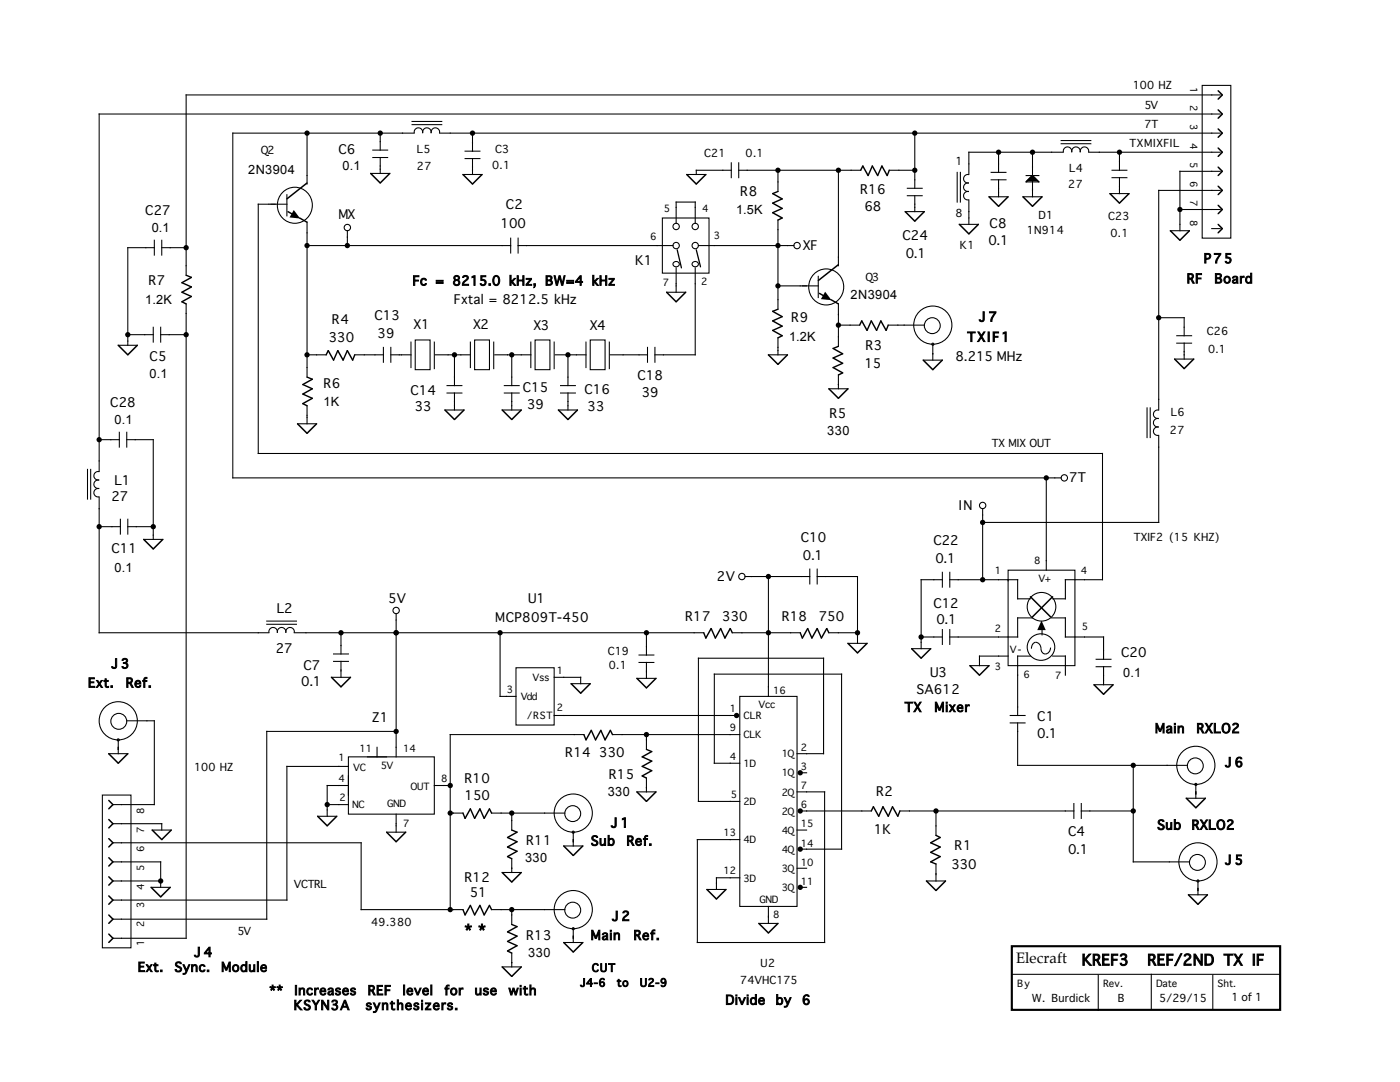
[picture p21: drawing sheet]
<svg xmlns="http://www.w3.org/2000/svg" width="279mm" height="216mm" viewBox="0 0 279 216" stroke-linecap="round" stroke-linejoin="round" font-family="sans-serif">
<defs><g id="words">
<g font-size="3">
<text x="92.7" y="186.7">* *</text>
<text x="202.8" y="192.2">Elecraft</text>
<text x="215.9" y="192.6">KREF3</text>
<text x="229" y="192.6">REF/2ND TX IF</text>
</g>
<g font-size="2.5">
<text x="49.5" y="34.7">2N3904</text>
<text x="67.5" y="30.7">C6</text>
<text x="68.4" y="33.9">0.1</text>
<text x="101" y="41.7">C2</text>
<text x="147.7" y="39.2">R8</text>
<text x="171.7" y="38.7">R16</text>
<text x="29" y="43">C27</text>
<text x="30.3" y="46.4">0.1</text>
<text x="67.5" y="43.6">MX</text>
<text x="99.9" y="45.5">100</text>
<text x="146.9" y="42.8">1.5K</text>
<text x="172.5" y="42.1">68</text>
<text x="180.1" y="47.8">C24</text>
<text x="197.5" y="45.5">C8</text>
<text x="126.8" y="52.9">K1</text>
<text x="160.2" y="50">XF</text>
<text x="180.8" y="51.4">0.1</text>
<text x="197.3" y="48.9">0.1</text>
<text x="240.2" y="52.5">P75</text>
<text x="29.6" y="56.9">R7</text>
<text x="82.3" y="56.9">Fc = 8215.0 kHz, BW=4 kHz</text>
<text x="169.8" y="59.7">2N3904</text>
<text x="236.9" y="56.5">RF</text>
<text x="242.4" y="56.5">Board</text>
<text x="29" y="60.7">1.2K</text>
<text x="66.3" y="64.6">R4</text>
<text x="74.7" y="63.9">C13</text>
<text x="82.6" y="65.6">X1</text>
<text x="90.6" y="60.7">Fxtal = 8212.5 kHz</text>
<text x="94.4" y="65.6">X2</text>
<text x="106.5" y="65.8">X3</text>
<text x="117.7" y="65.8">X4</text>
<text x="157.9" y="64.3">R9</text>
<text x="195.4" y="64.1">J 7</text>
<text x="29.8" y="72">C5</text>
<text x="65.6" y="68.2">330</text>
<text x="75.4" y="67.5">39</text>
<text x="157.5" y="67.9">1.2K</text>
<text x="172.7" y="69.8">R3</text>
<text x="190.7" y="72">8.215 MHz</text>
<text x="193" y="68.2">TXIF1</text>
<text x="29.8" y="75.4">0.1</text>
<text x="64.6" y="77.5">R6</text>
<text x="127.2" y="75.8">C18</text>
<text x="172.5" y="73.4">15</text>
<text x="22" y="81.3">C28</text>
<text x="64.6" y="81.1">1K</text>
<text x="81.9" y="78.7">C14</text>
<text x="82.8" y="81.9">33</text>
<text x="104.4" y="78.3">C15</text>
<text x="105.2" y="81.7">39</text>
<text x="116.6" y="78.5">C16</text>
<text x="117.3" y="81.9">33</text>
<text x="128.1" y="79.2">39</text>
<text x="165.5" y="83.4">R5</text>
<text x="22.9" y="84.7">0.1</text>
<text x="165.1" y="86.8">330</text>
<text x="22.2" y="99.9">27</text>
<text x="22.9" y="96.7">L1</text>
<text x="191.3" y="101.8">IN</text>
<text x="213.4" y="96.1">7T</text>
<text x="22.2" y="110.3">C11</text>
<text x="159.8" y="108.2">C10</text>
<text x="160.2" y="111.8">0.1</text>
<text x="186.3" y="108.8">C22</text>
<text x="186.7" y="112.4">0.1</text>
<text x="22.9" y="114.1">0.1</text>
<text x="143.1" y="116">2V</text>
<text x="55.2" y="122.3">L2</text>
<text x="77.5" y="120.2">5V</text>
<text x="98.8" y="124">MCP809T-450</text>
<text x="105.4" y="120.2">U1</text>
<text x="136.7" y="123.8">R17</text>
<text x="144.1" y="123.8">330</text>
<text x="156" y="123.8">R18</text>
<text x="163.4" y="123.8">750</text>
<text x="186.3" y="121.3">C12</text>
<text x="186.9" y="124.5">0.1</text>
<text x="55" y="130.4">27</text>
<text x="223.7" y="131">C20</text>
<text x="17.6" y="137.2">Ext.</text>
<text x="22.2" y="133.3">J 3</text>
<text x="25.1" y="137.2">Ref.</text>
<text x="60.1" y="136.9">0.1</text>
<text x="60.5" y="133.8">C7</text>
<text x="185.6" y="135">U3</text>
<text x="224.2" y="135">0.1</text>
<text x="180.6" y="142">TX</text>
<text x="182.9" y="138.4">SA612</text>
<text x="186.5" y="142">Mixer</text>
<text x="207" y="143.9">C1</text>
<text x="74.3" y="144.1">Z1</text>
<text x="207" y="147.3">0.1</text>
<text x="230.5" y="146.3">Main</text>
<text x="238.8" y="146.3">RXLO2</text>
<text x="112.8" y="151.1">R14</text>
<text x="119.6" y="151.1">330</text>
<text x="121.5" y="155.4">R15</text>
<text x="244.5" y="153">J 6</text>
<text x="92.7" y="156.2">R10</text>
<text x="92.7" y="159.6">150</text>
<text x="121.3" y="158.8">330</text>
<text x="174.8" y="158.8">R2</text>
<text x="121.9" y="165.1">J 1</text>
<text x="174.4" y="166.4">1K</text>
<text x="213.1" y="166.8">C4</text>
<text x="230.9" y="165.5">Sub</text>
<text x="237.8" y="165.5">RXLO2</text>
<text x="104.8" y="172.1">330</text>
<text x="105" y="168.7">R11</text>
<text x="117.9" y="168.7">Sub</text>
<text x="125" y="168.7">Ref.</text>
<text x="189.9" y="173.4">330</text>
<text x="190.5" y="169.5">R1</text>
<text x="213.1" y="170.4">0.1</text>
<text x="244.5" y="172.5">J 5</text>
<text x="92.7" y="175.9">R12</text>
<text x="93.8" y="179.1">51</text>
<text x="122.1" y="183.7">J 2</text>
<text x="38.7" y="190.9">J 4</text>
<text x="105" y="187.5">R13</text>
<text x="105.4" y="190.9">330</text>
<text x="117.9" y="187.5">Main</text>
<text x="126.5" y="187.5">Ref.</text>
<text x="27.5" y="193.9">Ext.</text>
<text x="34.8" y="193.9">Sync.</text>
<text x="44.1" y="193.9">Module</text>
<text x="53.8" y="198.5">**</text>
<text x="58.6" y="201.5">KSYN3A</text>
<text x="58.8" y="198.5">Increases</text>
<text x="73" y="201.5">synthesizers.</text>
<text x="73.4" y="198.5">REF</text>
<text x="80.3" y="198.5">level</text>
<text x="88.7" y="198.5">for</text>
<text x="94.7" y="198.5">use</text>
<text x="101.5" y="198.5">with</text>
<text x="144.8" y="200.4">Divide</text>
<text x="154.8" y="200.4">by</text>
<text x="160" y="200.4">6</text>
</g>
<g font-size="2.1">
<text x="226.1" y="17.8">100 HZ</text>
<text x="228.4" y="21.8">5V</text>
<text x="225.4" y="29.4">TXMIXFIL</text>
<text x="228.4" y="25.6">7T</text>
<text x="52.1" y="30.7">Q2</text>
<text x="83.2" y="30.5">L5</text>
<text x="83.2" y="33.9">27</text>
<text x="98.2" y="33.7">0.1</text>
<text x="98.8" y="30.5">C3</text>
<text x="140.5" y="31.3">C21</text>
<text x="148.8" y="31.3">0.1</text>
<text x="190.7" y="33">1</text>
<text x="213.4" y="34.3">L4</text>
<text x="213.1" y="37.5">27</text>
<text x="190.7" y="43.4">8</text>
<text x="204.9" y="46.8">1N914</text>
<text x="207.2" y="43.6">D1</text>
<text x="221.2" y="43.8">C23</text>
<text x="221.6" y="47.2">0.1</text>
<text x="191.6" y="49.7">K1</text>
<text x="172.7" y="56.1">Q3</text>
<text x="240.9" y="66.9">C26</text>
<text x="241.1" y="70.5">0.1</text>
<text x="233.7" y="83">L6</text>
<text x="197.9" y="89.1">TX MIX OUT</text>
<text x="233.5" y="86.6">27</text>
<text x="226.3" y="107.9">TXIF2 (15 KHZ)</text>
<text x="121.3" y="130.6">C19</text>
<text x="121.5" y="133.6">0.1</text>
<text x="38.7" y="153.9">100 HZ</text>
<text x="58.6" y="177.2">VCTRL</text>
<text x="74.1" y="184.8">49.380</text>
<text x="47.4" y="186.5">5V</text>
<text x="115.8" y="196.8">J4-6</text>
<text x="118.1" y="193.9">CUT</text>
<text x="123.1" y="196.8">to</text>
<text x="127.7" y="196.8">U2-9</text>
<text x="147.7" y="196.4">74VHC175</text>
<text x="151.8" y="193">U2</text>
<text x="206" y="200">W. Burdick</text>
<text x="223.1" y="200">B</text>
<text x="231.4" y="200">5/29/15</text>
<text x="245.7" y="199.8">1 of 1</text>
</g>
<g font-size="1.9">
<text x="237.5" y="17.4" transform="rotate(90 237.5 17.4)">1</text>
<text x="237.5" y="21" transform="rotate(90 237.5 21)">2</text>
<text x="237.5" y="24.8" transform="rotate(90 237.5 24.8)">3</text>
<text x="237.5" y="28.6" transform="rotate(90 237.5 28.6)">4</text>
<text x="237.5" y="32.4" transform="rotate(90 237.5 32.4)">5</text>
<text x="237.5" y="36.2" transform="rotate(90 237.5 36.2)">6</text>
<text x="237.5" y="40" transform="rotate(90 237.5 40)">7</text>
<text x="129.8" y="47.8">6</text>
<text x="132.5" y="42.3">5</text>
<text x="140.1" y="42.3">4</text>
<text x="142.5" y="47.6">3</text>
<text x="237.5" y="43.8" transform="rotate(90 237.5 43.8)">8</text>
<text x="132.3" y="57.2">7</text>
<text x="139.9" y="56.9">2</text>
<text x="206.4" y="112.6">8</text>
<text x="198.5" y="114.5">1</text>
<text x="207.2" y="116.2">V+</text>
<text x="215.7" y="114.5">4</text>
<text x="215.9" y="125.7">5</text>
<text x="198.5" y="126.2">2</text>
<text x="201.5" y="130.4">V-</text>
<text x="106.3" y="135.9">Vss</text>
<text x="111.1" y="134.4">1</text>
<text x="198.5" y="133.8">3</text>
<text x="204.3" y="135.3">6</text>
<text x="210.6" y="135.5">7</text>
<text x="101.2" y="138.2">3</text>
<text x="103.9" y="139.7">Vdd</text>
<text x="105.2" y="143.5">/RST</text>
<text x="111.1" y="141.8">2</text>
<text x="145.6" y="142">1</text>
<text x="148.4" y="143.5">CLR</text>
<text x="151.3" y="141.2">Vcc</text>
<text x="154.3" y="138.4">16</text>
<text x="145.6" y="145.8">9</text>
<text x="148.4" y="147.3">CLK</text>
<text x="159.8" y="149.9">2</text>
<text x="67.5" y="151.8">1</text>
<text x="67.5" y="156">4</text>
<text x="70.5" y="153.9">VC</text>
<text x="71.8" y="150.1">11</text>
<text x="76" y="153.5">5V</text>
<text x="80.4" y="150.1">14</text>
<text x="88.1" y="156">8</text>
<text x="145.6" y="151.6">4</text>
<text x="148.4" y="153">1D</text>
<text x="156" y="151.1">1Q</text>
<text x="156" y="154.9">1Q</text>
<text x="159.8" y="153.7">3</text>
<text x="67.7" y="159.8">2</text>
<text x="70.3" y="161.3">NC</text>
<text x="77.3" y="161.1">GND</text>
<text x="81.9" y="157.7">OUT</text>
<text x="145.8" y="159.2">5</text>
<text x="148.4" y="160.7">2D</text>
<text x="156" y="158.8">2Q</text>
<text x="159.8" y="157.5">7</text>
<text x="159.8" y="161.3">6</text>
<text x="28.8" y="166.2" transform="rotate(-90 28.8 166.2)">7</text>
<text x="28.8" y="162.3" transform="rotate(-90 28.8 162.3)">8</text>
<text x="80.4" y="165.1">7</text>
<text x="144.4" y="166.8">13</text>
<text x="156" y="162.6">2Q</text>
<text x="156" y="166.4">4Q</text>
<text x="159.8" y="165.1">15</text>
<text x="28.8" y="173.8" transform="rotate(-90 28.8 173.8)">5</text>
<text x="28.8" y="170" transform="rotate(-90 28.8 170)">6</text>
<text x="148.4" y="168.3">4D</text>
<text x="156" y="170.2">4Q</text>
<text x="156" y="174">3Q</text>
<text x="159.8" y="168.9">14</text>
<text x="159.8" y="172.7">10</text>
<text x="28.8" y="177.6" transform="rotate(-90 28.8 177.6)">4</text>
<text x="144.4" y="174.4">12</text>
<text x="148.4" y="175.9">3D</text>
<text x="156" y="177.8">3Q</text>
<text x="159.8" y="176.5">11</text>
<text x="28.8" y="185" transform="rotate(-90 28.8 185)">2</text>
<text x="28.8" y="181.2" transform="rotate(-90 28.8 181.2)">3</text>
<text x="151.6" y="180.1">GND</text>
<text x="154.3" y="183.1">8</text>
<text x="28.8" y="188.8" transform="rotate(-90 28.8 188.8)">1</text>
<text x="203" y="196.8">By</text>
<text x="220.1" y="196.8">Rev.</text>
<text x="230.7" y="196.8">Date</text>
<text x="243" y="196.8">Sht.</text>
</g>
</g></defs>
<g fill="none" stroke="#000" stroke-width=".21">
<path d="M37 18.9h206.6M37.1 18.8v36.2M239.9 17h5.7v30.5h-5.7zM19.7 22.8h223.9M19.8 22.6v71.6M46.4 26.6h36.4M46.5 26.5v69M56.4 38.4a3.5 3.5 0 0 1 4.9 .1 3.5 3.5 0 0 1 0 4.9 3.5 3.5 0 0 1-4.9 .1 3.7 3.7 0 0 1 0-5.1zM57.3 38.7v4.5M61.3 26.5v10.3M73.9 34.6h4M74.3 30h3.2"/>
<path d="M74.3 31.4h3.2M75.9 31.3v3.4M75.9 26.5v3.6M82.1 24.9h6.2M82.1 24.2h6.2M82.7 26.6a.85 .85 0 0 1 .8-1.1 .85 .85 0 0 1 .8 1.1M84.4 26.6a.85 .85 0 0 1 .8-1.1 .85 .85 0 0 1 .8 1.1M86.1 26.6a.85 .85 0 0 1 .8-1.1 .85 .85 0 0 1 .8 1.1M87.6 26.6h156M92.3 34.8h4M92.7 31.6h3.2M92.7 30.2h3.2"/>
<path d="M94.3 31.5v3.4M94.3 26.5v3.8M136.9 34.8h4.1M138.9 34h7.2M139 33.9v1M145.9 32.4v3.2M147.3 34h24.6M147.4 32.4v3.2M155.3 33.9v4.4M167.3 33.9v19.2M177.4 34h5.3M181 39.1h3.2"/>
<path d="M181 37.6h3.2M182.6 38.9v3.4M182.6 26.5v11.2M191 34.3v6.1M191.7 34.3v6.1M193.3 30.4h19M193.4 39.8v5.1M193.4 30.3v4.6M193.4 38.2a.85 .85 0 0 0-1.1 .9 .85 .85 0 0 0 1.1 .8M193.4 36.5a.85 .85 0 0 0-1.1 .9 .85 .85 0 0 0 1.1 .8M193.4 34.8a.85 .85 0 0 0-1.1 .9 .85 .85 0 0 0 1.1 .8M197.3 39.3h4"/>
<path d="M197.7 34.4h3.2M197.7 35.9h3.2M199.3 35.8v3.6M199.3 30.3v4.2M204 39.3h4.1M204.7 36.3h2.7M204.7 35h2.7M206.1 30.3v9.1M211.7 28.7h6.1M211.7 28h6.1M212.2 30.4a.85 .85 0 0 1 .8-1.1 .85 .85 0 0 1 .9 1.1M213.9 30.4a.85 .85 0 0 1 .8-1.1 .85 .85 0 0 1 .9 1.1"/>
<path d="M215.6 30.4a.85 .85 0 0 1 .8-1.1 .85 .85 0 0 1 .8 1.1M217.2 30.4h26.4M221.4 38.6h4M221.8 34h3.2M221.8 35.5h3.2M223.4 35.3v3.4M223.4 30.3v3.8M231.1 38h12.5M231.2 37.9v44M235.4 34.2h8.2M235.5 34.1v12M25.4 49.4h5.5"/>
<path d="M25.5 49.3v19.7M30.8 47.8v3.2M32.2 49.4h5.1M32.3 47.8v3.2M51.4 40.7h6M51.5 40.6v50M61.2 49h40.8M61.3 44.2v31.2M69.3 45.9v3.2M101.9 47.4v3.2M103.3 49h31.1M103.4 47.4v3.2"/>
<path d="M132.2 43.5h9.3v11h-9.3zM132.9 58.3h4M134.8 40.3h4.1M134.9 53.3v5.1M134.9 40.2v4.5M138.7 53.3v17.6M138.7 40.2v4.5M139.3 49h19.2M155.2 57h8.2M155.3 43.8v18M162.4 54.7a3.5 3.5 0 0 1 5 .1 3.5 3.5 0 0 1 0 4.9 3.5 3.5 0 0 1-5 .1 3.7 3.7 0 0 1 0-5.1zM163.3 55v4.5"/>
<path d="M180.6 42.2h4M191.3 44.8h4.1M233.5 46h4M235.4 41.8h8.2M241.7 45.6h1.9M23.5 68.9h4M25.4 66.8h5.3M30.6 65.2v3.2M32 66.8h5.3M32.1 65.2v3.2M37.1 60.5v126.8M61.2 70.8h4"/>
<path d="M70.7 70.8h5.9M76.5 69.2v3.2M77.9 70.8h4.2M78 69.2v3.2M82 68.2v5.2M82.9 67.8h2.9v6h-2.9zM86.7 68.2v5.5M86.8 70.8h7.2M89.1 76.9h3.2M89.1 78.4h3.2M90.7 78.3v3.6M90.7 70.7v6.3"/>
<path d="M93.9 68.2v5.2M94.7 67.8h3v6h-3zM98.5 68.2v5.5M98.6 70.8h7.4M100.5 76.9h3.2M100.5 78.4h3.2M102.1 78.3v3.6M102.1 70.7v6.3M105.9 68.2v5.2M106.8 67.8h2.9v6h-2.9zM110.6 68.2v5.5M110.7 70.8h6.4"/>
<path d="M111.8 76.9h3.1M111.8 78.4h3.1M113.3 78.3v3.6M113.3 70.7v6.3M116.9 68.2v5.2M117.8 67.8h3v6h-3zM121.6 68.2v5.5M121.7 70.8h7.6M129.2 69.2v3.2M130.6 70.8h8.3M130.7 69.2v3.2M153.2 70.8h4.1"/>
<path d="M155.3 67.3v3.6M165.3 77.6h4M167.2 64.9h4.5M167.3 60.5v8.7M167.3 74.7v3M177.2 64.9h7.4M184.2 71.9h4M186.2 68.6v3.4M231.1 63.4h5.3M234.3 71.6h4M234.7 68.5h3.2M234.7 67h3.2"/>
<path d="M236.3 68.4v3.4M236.3 63.3v3.8M17.5 93.6v6.1M18.1 93.6v6.1M19.7 87.7h4.2M19.8 99.1v27.3M19.8 97.5a.85 .85 0 0 0-1.1 .8 .85 .85 0 0 0 1.1 .8M19.8 95.8a.85 .85 0 0 0-1.1 .8 .85 .85 0 0 0 1.1 .8M19.8 94.1a.85 .85 0 0 0-1.1 .8 .85 .85 0 0 0 1.1 .9M23.8 86.1v3.2M25.2 87.7h5.5M25.3 86.1v3.2"/>
<path d="M30.6 87.6v20.1M46.4 95.4h165.5M51.4 90.5h168.7M59.3 84.6h4M61.3 80.9v3.8M88.7 81.8h4M100.1 81.8h4M111.3 81.8h4.1M208.8 95.2v18.7M220 90.4v25.4M228.9 81.3v6.1M229.6 81.3v6.1"/>
<path d="M231.2 86.8v17.6M231.3 85.2a.85 .85 0 0 0-1.1 .8 .85 .85 0 0 0 1.1 .9M231.3 83.5a.85 .85 0 0 0-1.1 .8 .85 .85 0 0 0 1.1 .9M231.3 81.8a.85 .85 0 0 0-1.1 .9 .85 .85 0 0 0 1.1 .8M19.7 105.1h4.4M24 103.5v3.2M25.4 105.1h5.3M25.5 103.5v3.2M28.6 107.6h4M148.6 115h13.1M153.4 114.9v24.2M161.6 113.5v3.1"/>
<path d="M163 115h8.2M163.1 113.5v3.1M171.1 114.9v13.6M183.7 115.7h4.5M183.8 115.6v13.9M188.1 114.1v3.2M189.4 115.7h13.8M189.5 114.1v3.2M196 104.2h35.4M196.1 101.4v14.4M201.2 115.6v.4M201.2 113.8h13.3v19h-13.3z"/>
<path d="M203 119.5h2.7M203.1 115.6v4M210 119.5h2.7M212.5 115.7h7.6M212.6 115.6v4M19.7 126.3h34.1M53.1 124.6h6.2M53.1 123.9h6.2M53.7 126.3a.85 .85 0 0 1 .8-1.1 .85 .85 0 0 1 .8 1.1M55.4 126.3a.85 .85 0 0 1 .8-1.1 .85 .85 0 0 1 .8 1.1M57.1 126.3a.85 .85 0 0 1 .8-1.1 .85 .85 0 0 1 .8 1.1M58.6 126.3h81.9"/>
<path d="M66 135.1h4.1M66.5 130.5h3.1M66.5 132h3.1M68.1 131.9v3.4M68.1 126.2v4.4M79.1 122.3v28.8M99.7 139h3.4M99.8 126.2v12.9M103 133.2h7.6v11.5h-7.6zM110.5 135.1h5.5M113.9 136.4h4M115.9 135v1.5"/>
<path d="M127 135.4h4M127.4 130.7h3.2M127.4 132.2h3.2M129 132.1v3.4M129 126.2v4.6M139.3 131.3h25.2M139.4 131.2v28.8M142.5 134.5h25.6M142.6 134.4v18M146.1 126.3h13.7M147.6 139h11.5v41.9h-11.5zM164.4 131.2v19.3"/>
<path d="M165.3 126.3h5.9M168 134.4v35.1M169.1 128.4h4M181.8 129.4h4M183.7 127.1h4.5M188.1 125.5v3.2M189.4 127.1h13.8M189.5 125.5v3.2M193.5 132.8h4M195.4 130.9h5.9M195.5 130.8v2.1M203 130.9h2.7"/>
<path d="M203 123.3h3.2M203.1 123.2v4M203.1 130.8v12.1M208 125.1v1.7M209.7 129.2a.97 .97 0 0 1-.9 1.2 .97 .97 0 0 1-1-1 .95 .95 0 0 0-.8-1.2 .95 .95 0 0 0-1.1 .8l-.1 .4M209.8 123.3h2.9M210 130.9h2.7M212.5 127.1h7.8M212.6 123.2v4M212.6 130.8v4M218.2 136.6h4.1M218.7 131.6h3.1"/>
<path d="M218.7 133h3.1M220.2 132.9v3.8M220.2 127v4.7M20.4 158.6h5.7v30.5h-5.7zM21.6 150.4h4M23.6 147.5v3M25.2 143.8h5.7M30.8 143.7v17M53.1 145.9h26.1M53.2 145.8v37.7M57.2 152.9h12.4M57.3 152.8v26.9"/>
<path d="M65.2 156.7h4.4M65.3 156.6v6.4M69.5 154.7v4.1M69.5 151h17.2v11.5h-17.2zM73.2 151h4.1M75.2 149v2.1M86.6 156.7h3.4M89.7 146.6h26.9M89.9 146.5v35.1M110.5 142.8h36.2M122.1 146.6h25.6M127 158h4"/>
<path d="M129 155.2v2.9M129 146.5v3.1M139.3 159.9h8.4M142.5 152.3h5.2M159 158h5.7M159 150.4h5.5M160 154.2h1.1M164.6 157.9v30.3M201.5 142.8h3.2M201.5 144.3h3.2M203 152.7h34.1M203.1 144.1v8.7"/>
<path d="M226.2 152.6v19.5M236.6 159.3h4.1M238.7 156.4v3M22.4 175.8h9.8M22.4 172h9.8M22.4 160.5h8.5M22.4 179.6h35M22.4 168.2h49.8M22.4 164.4h10M30.1 177.1h4M30.3 165.6h4M32.1 171.9v5.3"/>
<path d="M32.3 164.3v1.4M63.3 162.9h4M65.2 160.5h4.4M72.1 168.1v13.5M77 166.1h4.1M79.1 162.3v3.9M89.7 162.2h2.8M98 162.2h14.8M100.1 174.1h4M102.1 171.2v3M102.1 162.1v3.6M112.4 168.8h4"/>
<path d="M114.4 165.9v3M139.1 167.5h8.6M139.2 167.4v20.8M141 177.5h4M142.9 175.2h4.8M143 175v2.6M159 165.6h2.1M159 173.2h2.1M160 177.1h1.1M160 161.8h14M160 169.4h8.1M179.5 161.8h34.9"/>
<path d="M184.8 175.8h4M186.8 172.3v3.6M186.8 161.7v5.1M214.3 160.2v3.2M215.7 161.8h10.6M215.8 160.2v3.2M226.1 172h11.4M237.1 178.5h4M239.1 175.7v2.9M22.4 187.2h14.9M22.4 183.4h30.9M72 181.5h20.5"/>
<path d="M98 181.5h14.8M100.1 192.9h4M102.1 190.1v2.9M102.1 181.4v3.2M112.4 188.1h4M114.4 185.2v3M139.1 188.1h25.6M151.3 184.3h4.1M153.4 180.8v3.6M201.9 194.4h53.6M219.2 194.5v7.2M229.8 194.3v7.2"/>
<path d="M242 194.5v7"/>
<circle cx="69.3" cy="45.4" r=".64"/>
<circle cx="134.9" cy="45.2" r=".64"/>
<circle cx="134.9" cy="49" r=".64"/>
<circle cx="135" cy="52.7" r=".6"/>
<circle cx="138.7" cy="45.2" r=".64"/>
<circle cx="138.7" cy="49" r=".64"/>
<circle cx="138.8" cy="52.7" r=".6"/>
<circle cx="159.1" cy="49" r=".64"/>
<circle cx="186.1" cy="65" r="1.59"/>
<circle cx="186.2" cy="64.9" r="3.8"/>
<circle cx="186.2" cy="68.7" r=".21"/>
<circle cx="212.4" cy="95.4" r=".64"/>
<circle cx="148.1" cy="115" r=".64"/>
<circle cx="196.1" cy="100.9" r=".64"/>
<circle cx="79.1" cy="121.8" r=".64"/>
<circle cx="207.8" cy="129.1" r="2.7"/>
<circle cx="207.9" cy="121.1" r="2.86"/>
<circle cx="23.6" cy="143.8" r="3.8"/>
<circle cx="23.6" cy="147.6" r=".21"/>
<circle cx="23.7" cy="143.9" r="1.59"/>
<circle cx="238.5" cy="152.8" r="1.59"/>
<circle cx="238.7" cy="152.7" r="3.8"/>
<circle cx="238.7" cy="156.5" r=".21"/>
<circle cx="114.3" cy="162.3" r="1.59"/>
<circle cx="114.4" cy="162.2" r="3.8"/>
<circle cx="114.4" cy="166.1" r=".21"/>
<circle cx="239" cy="172.1" r="1.59"/>
<circle cx="239.1" cy="172" r="3.8"/>
<circle cx="239.1" cy="175.8" r=".21"/>
<circle cx="114.3" cy="181.6" r="1.59"/>
<circle cx="114.4" cy="181.5" r="3.8"/>
<circle cx="114.4" cy="185.3" r=".21"/>
</g>
<g fill="#000">
<path d="M243 18h.2l.9 .8v.2h-.3l-.8-.8zM243 19.7l.8-.9h.3v.2l-.9 .9h-.2zM57.1 39.6l4.1-3.2h.2v.2l-4 3.2h-.3zM73.9 34.5h.2l1.9 1.9v.2h-.2l-1.9-1.9zM77.7 34.5h.2v.2l-1.9 1.9h-.2v-.2zM92.3 34.7h.2l1.9 1.9v.2h-.2l-1.9-1.9zM94.2 36.6l1.9-1.9h.2v.2l-1.9 1.9h-.2zM136.9 34.7h.3l1.9 1.9v.2h-.2l-2-1.9zM138.9 36.6l1.9-1.9h.2v.2l-1.9 1.9h-.2zM154.1 38.5l2.1 1.1v.2l-2.1-1.1zM154.1 38.5l1.3-.4v.2l-1.1 .4h-.2zM154.1 40.4l2.1-.8v.2l-1.9 .8h-.2z"/>
<path d="M172.1 33h.2l1.1 2.1h-.3zM172.1 33h.2v.2l-.4 .9h-.2zM174 33h.2v.2l-.8 1.9h-.3zM174 33h.2l1.1 2.1h-.3zM175.9 33h.2v.2l-.8 1.9h-.3zM175.9 33h.2l1.1 2.1h-.2zM177.4 33.9h.2v.2l-.4 1h-.2zM197.3 39.2h.2l1.9 1.9v.2h-.2l-1.9-1.9zM199.2 41.1l1.9-1.9h.2v.2l-1.9 1.9h-.2zM204 39.2h.3l1.9 1.9v.2h-.2l-2-1.9zM206 34.9h.2v.2l-1.3 1.3h-.2v-.2zM206 34.9h.2l1.2 1.3v.2h-.2l-1.2-1.3z"/>
<path d="M206 41.1l1.9-1.9h.2v.2l-1.9 1.9h-.2zM221.4 38.5h.2l1.9 1.9v.2h-.2l-1.9-1.9zM223.3 40.4l1.9-1.9h.2v.2l-1.9 1.9h-.2zM243 21.8h.2l.9 .8v.3h-.3l-.8-.9zM243 25.6h.2l.9 .9v.2h-.3l-.8-.9zM243 29.4h.2l.9 .9v.2h-.3l-.8-.9zM243 33.2h.2l.9 .9v.2h-.3l-.8-.9zM243 37h.2l.9 .9v.2h-.3l-.8-.8zM243 23.5l.8-.9h.3v.3l-.9 .8h-.2zM243.8 26.5h.3v.2l-.9 .8h-.2v-.2zM243 31.1l.8-.8h.3v.2l-.9 .8h-.2zM243 34.9l.8-.8h.3v.2l-.9 .8h-.2z"/>
<path d="M243 38.7l.8-.8h.3v.2l-.9 .8h-.2zM36.2 58.2l2.1 .9v.2l-2.1-.9zM36.2 56.3l2.1 .9v.2l-2.1-.9zM37 54.8l1.3 .4v.3l-1.3-.5zM36.2 60.1l2.1-1v.2l-1.9 1h-.2zM36.2 58.2l2.1-1v.2l-1.9 1h-.2zM36.2 56.3l2.1-1.1v.3l-1.9 1h-.2zM57.4 42.1l1.7 .9v.2l-1.7-.9zM59.7 43.4l1.7 .8v.2l-1.7-.8zM132.9 58.2h.2l1.9 1.9v.2h-.2l-1.9-1.9zM135 49.7h.3l.8 3.9h-.2zM136.7 58.2h.2v.2l-1.9 1.9h-.2v-.2z"/>
<path d="M138.9 49.7h.2l.8 3.6h-.2zM154.1 42.3l2.1 1.1v.2l-2.1-1.1zM154.1 40.4l2.1 1.1v.2l-2.1-1.1zM154.1 42.3l2.1-.8v.2l-1.9 .8h-.2zM155.2 43.8l1-.4v.2l-.8 .4h-.2zM163.4 58.4l1.7 .9v.2l-1.7-.9zM165.7 59.7l1.7 .8v.2l-1.7-.8zM163.2 55.9l4-3.2h.2v.2l-4 3.2h-.2zM180.6 42.1h.2l1.9 1.9v.2h-.2l-1.9-1.9zM184.4 42.1h.2v.2l-1.9 1.9h-.2v-.2zM191.3 44.7h.3l1.9 1.9v.2h-.2l-2-1.9zM193.3 46.6l1.9-1.9h.2v.2l-1.9 1.9h-.2z"/>
<path d="M233.5 45.9h.2l1.9 1.9v.2h-.2l-1.9-1.9zM237.3 45.9h.2v.2l-1.9 1.9h-.2v-.2zM243 40.9h.2l.9 .8v.2h-.3l-.8-.8zM243 44.7h.2l.9 .8v.2h-.3l-.8-.8zM243 42.5l.8-.8h.3v.2l-.9 .9h-.2zM243 46.4l.8-.9h.3v.2l-.9 .9h-.2zM23.5 68.8h.2l1.9 1.9v.2h-.2l-1.9-1.9zM25.4 70.7l1.9-1.9h.2v.2l-1.9 1.9h-.2zM36.2 60.1l1.1 .4v.2l-1.1-.4zM60.3 78.5l2.1 .9v.2l-2.1-.9zM60.3 76.6l2.1 .9v.2l-2.1-.9zM61.2 75.1l1.2 .5v.2l-1.2-.4z"/>
<path d="M60.3 80.4l2.1-1v.2l-1.9 1h-.2zM60.3 78.5l2.1-1v.2l-1.9 1h-.2zM60.3 76.6l2.1-1v.2l-1.9 1h-.2zM65.4 69.8h.2l1.1 2.2h-.2zM65.4 69.8h.2v.3l-.4 .8h-.2zM67.3 69.8h.2v.3l-.8 1.9h-.2zM67.3 69.8h.2l1.1 2.2h-.2zM69.2 69.8h.2v.3l-.8 1.9h-.2zM69.2 69.8h.2l1.1 2.2h-.2zM70.7 70.7h.2v.2l-.4 1.1h-.2zM153.2 70.7h.3l1.9 1.9v.2h-.2l-2-1.9zM154.1 65.8l2.1 1.1v.2l-2.1-1.1z"/>
<path d="M154.1 63.9l2.1 1.1v.2l-2.1-1.1zM154.1 62l2.1 1.1v.2l-2.1-1.1zM154.1 62l1.3-.4v.2l-1.1 .4h-.2zM154.1 65.8l2.1-.8v.2l-1.9 .8h-.2zM154.1 63.9l2.1-.8v.2l-1.9 .8h-.2zM155.2 67.3l1-.4v.2l-.8 .4h-.2zM155.2 72.6l1.9-1.9h.2v.2l-1.9 1.9h-.2zM165.3 77.5h.2l1.9 1.9v.2h-.2l-1.9-1.9zM166.2 73.2l2.1 1.1v.2l-2.1-1.1zM166.2 71.3l2.1 1.1v.2l-2.1-1.1zM166.2 69.4l2.1 1.1v.2l-2.1-1.1zM166.2 69.4l1.2-.4v.2l-1 .4h-.2z"/>
<path d="M166.2 73.2l2.1-.8v.2l-1.9 .8h-.2zM166.2 71.3l2.1-.8v.2l-1.9 .8h-.2zM167.2 74.7l1.1-.4v.2l-.9 .4h-.2zM169.1 77.5h.2v.2l-1.9 1.9h-.2v-.2zM171.9 63.9h.2l1 2.1h-.2zM171.9 63.9h.2v.2l-.4 .9h-.3zM173.8 63.9h.2v.2l-.9 1.9h-.2zM173.8 63.9h.2l1 2.1h-.2zM175.7 63.9h.2v.2l-.9 1.9h-.2zM175.7 63.9h.2l1.1 2.1h-.3zM177.2 64.8h.2v.2l-.4 1h-.3zM184.1 71.8h.3l1.9 1.9v.2h-.2l-2-1.9z"/>
<path d="M188 71.8h.2v.2l-1.9 1.9h-.2v-.2zM234.3 71.5h.2l1.9 1.9v.3h-.2l-1.9-1.9zM238.1 71.5h.2v.3l-1.9 1.9h-.2v-.3zM59.3 84.5h.2l1.9 1.9v.2h-.2l-1.9-1.9zM60.3 80.4l1.1 .5v.2l-1.1-.5zM61.2 86.4l1.9-1.9h.2v.2l-1.9 1.9h-.2zM88.7 81.7h.2l1.9 1.9v.2h-.2l-1.9-1.9zM90.6 83.6l1.9-1.9h.2v.2l-1.9 1.9h-.2zM100.1 81.7h.2l1.9 1.9v.2h-.2l-1.9-1.9zM103.9 81.7h.2v.2l-1.9 1.9h-.2v-.2zM111.3 81.7h.2l2 1.9v.2h-.3l-1.9-1.9zM115.1 81.7h.3v.2l-1.9 1.9h-.3v-.2z"/>
<path d="M28.6 107.5h.2l1.9 1.9v.2h-.2l-1.9-1.9zM32.4 107.5h.2v.2l-1.9 1.9h-.2v-.2zM205.5 119h.2l4.1 4v.2h-.3l-4-4zM206 123l4-4h.2v.2l-4 4h-.2zM66 135h.3l1.9 1.9v.3h-.3l-1.9-1.9zM69.8 135h.3v.3l-1.9 1.9h-.3v-.3zM113.9 136.3h.2l1.9 1.9v.2h-.2l-1.9-1.9zM117.7 136.3h.2v.2l-1.9 1.9h-.2v-.2zM127 135.3h.2l1.9 1.9v.2h-.2l-1.9-1.9zM130.8 135.3h.2v.2l-1.9 1.9h-.2v-.2zM140.3 126.2h.2l.5 1.2h-.2zM141.8 125.3h.2l.9 2.1h-.2z"/>
<path d="M141.8 125.3h.2v.2l-1 1.9h-.2zM143.7 125.3h.2l.9 2.1h-.2zM143.7 125.3h.2v.2l-1 1.9h-.2zM145.6 125.3h.2v.2l-1 1.9h-.2zM145.6 125.3h.2l.5 1.1h-.3zM159.6 126.2h.2l.4 1.2h-.2zM161.1 125.3h.2l.8 2.1h-.2zM161.1 125.3h.2v.2l-1.1 1.9h-.2zM163 125.3h.2l.8 2.1h-.2zM163 125.3h.2v.2l-1.1 1.9h-.2zM164.9 125.3h.2v.2l-1.1 1.9h-.2zM164.9 125.3h.2l.4 1.1h-.2z"/>
<path d="M169.1 128.3h.2l1.9 1.9v.2h-.2l-1.9-1.9zM171 130.2l1.9-1.9h.2v.2l-1.9 1.9h-.2zM181.8 129.3h.2l1.9 1.9v.2h-.2l-1.9-1.9zM183.7 131.2l1.9-1.9h.2v.2l-1.9 1.9h-.2zM193.5 132.7h.2l1.9 1.9v.2h-.2l-1.9-1.9zM195.4 134.6l1.9-1.9h.2v.2l-1.9 1.9h-.2zM218.2 136.5h.2l1.9 1.9v.2h-.2l-1.9-1.9zM220.1 138.4l1.9-1.9h.2v.2l-1.9 1.9h-.2zM21.6 150.3h.2l1.9 1.9v.2h-.2l-1.9-1.9zM21.6 159.6h.2l.8 .8v.3h-.2l-.8-.9zM23.5 152.2l1.9-1.9h.2v.2l-1.9 1.9h-.2zM116.4 146.5h.2l.5 1.2h-.3z"/>
<path d="M117.9 145.6h.2l.9 2.1h-.3zM117.9 145.6h.2v.2l-1 1.9h-.3zM119.8 145.6h.2l.9 2.1h-.3zM119.8 145.6h.2v.2l-1 1.9h-.3zM121.7 145.6h.2v.2l-1 1.9h-.3zM121.7 145.6h.2l.4 1.1h-.2zM127 157.9h.2l1.9 1.9v.2h-.2l-1.9-1.9zM128.1 152.8l2.1 .9v.2l-2.1-.9zM128.1 150.9l2.1 .9v.2l-2.1-.9zM128.1 154.7l1 .5v.2l-1-.5zM128.9 149.4l1.3 .5v.2l-1.3-.5zM128.1 154.7l2.1-1v.2l-1.9 1h-.2z"/>
<path d="M128.1 152.8l2.1-1v.2l-1.9 1h-.2zM128.1 150.9l2.1-1v.2l-1.9 1h-.2zM130.8 157.9h.2v.2l-1.9 1.9h-.2v-.2zM236.6 159.2h.3l1.9 1.9v.2h-.3l-1.9-1.9zM240.5 159.2h.2v.2l-1.9 1.9h-.3v-.2zM21.6 178.6h.2l.8 .9v.2h-.2l-.8-.8zM21.6 174.8h.2l.8 .9v.2h-.2l-.8-.9zM21.6 171h.2l.8 .9v.2h-.2l-.8-.9zM21.6 167.2h.2l.8 .9v.2h-.2l-.8-.9zM21.6 163.4h.2l.8 .9v.2h-.2l-.8-.9zM21.6 180.3l.8-.8h.2v.2l-.8 .9h-.2zM22.4 175.7h.2v.2l-.8 .8h-.2v-.2z"/>
<path d="M22.4 171.9h.2v.2l-.8 .8h-.2v-.2zM22.4 168.1h.2v.2l-.8 .8h-.2v-.2zM21.6 165.1l.8-.8h.2v.2l-.8 .8h-.2zM21.6 161.3l.8-.9h.2v.3l-.8 .8h-.2zM30.1 177h.2l1.9 1.9v.2h-.2l-1.9-1.9zM30.3 165.5h.2l1.9 1.9v.2h-.2l-1.9-1.9zM33.9 177h.2v.2l-1.9 1.9h-.2v-.2zM32.2 167.4l1.9-1.9h.2v.2l-1.9 1.9h-.2zM63.3 162.8h.2l1.9 1.9v.2h-.2l-1.9-1.9zM67.1 162.8h.2v.2l-1.9 1.9h-.2v-.2zM77 165.9h.3l1.9 2v.2h-.2l-2-1.9zM80.9 165.9h.2v.3l-1.9 1.9h-.2v-.2z"/>
<path d="M92.3 162.1h.2l.4 1.3h-.2zM93.8 161.3h.2l.8 2.1h-.2zM93.8 161.3h.2v.2l-1.1 1.9h-.2zM95.7 161.3h.2l.8 2.1h-.2zM95.7 161.3h.2v.2l-1.1 1.9h-.2zM97.6 161.3h.2v.2l-1.1 1.9h-.2zM97.6 161.3h.2l.4 1h-.2zM100.1 174h.2l1.9 1.9v.2h-.2l-1.9-1.9zM101.2 168.9l2.1 .9v.2l-2.1-.9zM101.2 167l2.1 .9v.2l-2.1-.9zM101.2 170.8l1 .4v.2l-1-.4zM102 165.5l1.3 .4v.3l-1.3-.5z"/>
<path d="M101.2 170.8l2.1-1v.2l-1.9 1h-.2zM101.2 168.9l2.1-1v.2l-1.9 1h-.2zM101.2 167l2.1-1.1v.3l-1.9 1h-.2zM103.9 174h.2v.2l-1.9 1.9h-.2v-.2zM112.4 168.7h.2l1.9 1.9v.2h-.2l-1.9-1.9zM116.2 168.7h.2v.2l-1.9 1.9h-.2v-.2zM141 177.4h.2l1.9 1.9v.2h-.2l-1.9-1.9zM144.8 177.4h.2v.2l-1.9 1.9h-.2v-.2zM174.2 160.9h.2l1.1 2.1h-.2zM174.2 160.9h.2v.2l-.4 .8h-.2zM176.1 160.9h.2v.2l-.8 1.9h-.2zM176.1 160.9h.2l1.1 2.1h-.2z"/>
<path d="M178 160.9h.2v.2l-.8 1.9h-.2zM178 160.9h.2l1.1 2.1h-.2zM179.5 161.7h.2v.2l-.4 1.1h-.2zM184.8 175.7h.2l1.9 1.9v.2h-.2l-1.9-1.9zM185.6 168.1l2.1 .8v.2l-2.1-.8zM185.6 170l2.1 .8v.2l-2.1-.8zM185.6 171.9l1.3 .4v.2l-1.3-.4zM186.7 166.6l1 .4v.2l-1-.4zM185.6 168.1l2.1-1.1v.2l-1.9 1.1h-.2zM185.6 170l2.1-1.1v.2l-1.9 1.1h-.2zM185.6 171.9l2.1-1.1v.2l-1.9 1.1h-.2zM188.6 175.7h.2v.2l-1.9 1.9h-.2v-.2z"/>
<path d="M237.1 178.4h.2l1.9 1.9v.3h-.2l-1.9-2zM240.9 178.4h.2v.2l-1.9 2h-.2v-.3zM21.6 186.3h.2l.8 .8v.2h-.2l-.8-.8zM21.6 182.5h.2l.8 .8v.2h-.2l-.8-.8zM22.4 187.1h.2v.2l-.8 .9h-.2v-.2zM22.4 183.3h.2v.2l-.8 .9h-.2v-.2zM92.3 181.4h.2l.4 1.3h-.2zM93.8 180.6h.2l.8 2.1h-.2zM93.8 180.6h.2v.2l-1.1 1.9h-.2zM95.7 180.6h.2l.8 2.1h-.2zM95.7 180.6h.2v.2l-1.1 1.9h-.2zM97.6 180.6h.2v.2l-1.1 1.9h-.2z"/>
<path d="M97.6 180.6h.2l.4 1h-.2zM100.1 192.8h.2l1.9 1.9v.2h-.2l-1.9-1.9zM101.2 187.7l2.1 .9v.2l-2.1-.8zM101.2 185.8l2.1 .9v.2l-2.1-.8zM101.2 189.7l1 .4v.2l-1-.4zM102 184.4l1.3 .4v.2l-1.3-.4zM101.2 189.7l2.1-1.1v.2l-1.9 1.1h-.2zM101.2 187.7l2.1-1v.2l-1.9 1.1h-.2zM101.2 185.8l2.1-1v.2l-1.9 1.1h-.2zM103.9 192.8h.2v.2l-1.9 1.9h-.2v-.2zM112.4 188h.2l1.9 1.9v.2h-.2l-1.9-1.9zM116.2 188h.2v.2l-1.9 1.9h-.2v-.2z"/>
<path d="M151.3 184.2h.3l1.9 1.9v.2h-.3l-1.9-1.9zM153.2 186.1l2-1.9h.2v.2l-1.9 1.9h-.3z"/>
</g>
<path d="M201.9 188.8h53.6v12.7h-53.6z" fill="none" stroke="#000" stroke-width=".42"/>
<g fill="#000">
<path d="M206 34.9l1.2 1.3h-2.5zM58.6 41.9l1.3 1.7-2.1-.2zM164.7 58.2l1.2 1.7-2.1-.2zM207.9 123.8l.8 1.9h-1.7z"/>
<circle cx="61.3" cy="26.6" r=".53"/>
<circle cx="75.9" cy="26.6" r=".53"/>
<circle cx="94.3" cy="26.6" r=".53"/>
<circle cx="155.3" cy="34" r=".53"/>
<circle cx="167.3" cy="34" r=".53"/>
<circle cx="182.6" cy="26.6" r=".53"/>
<circle cx="182.6" cy="34" r=".53"/>
<circle cx="199.3" cy="30.4" r=".53"/>
<circle cx="206.1" cy="30.4" r=".53"/>
<circle cx="223.4" cy="30.4" r=".53"/>
<circle cx="37.1" cy="49.4" r=".53"/>
<circle cx="61.3" cy="49" r=".53"/>
<circle cx="69.3" cy="49" r=".53"/>
<circle cx="155.3" cy="49" r=".53"/>
<circle cx="155.3" cy="57" r=".53"/>
<circle cx="235.5" cy="41.8" r=".53"/>
<circle cx="25.5" cy="66.8" r=".53"/>
<circle cx="37.1" cy="66.8" r=".53"/>
<circle cx="61.3" cy="70.8" r=".53"/>
<circle cx="90.7" cy="70.8" r=".53"/>
<circle cx="102.1" cy="70.8" r=".53"/>
<circle cx="113.3" cy="70.8" r=".53"/>
<circle cx="167.3" cy="64.9" r=".53"/>
<circle cx="231.2" cy="63.4" r=".53"/>
<circle cx="19.8" cy="87.7" r=".53"/>
<circle cx="208.8" cy="95.4" r=".53"/>
<circle cx="19.8" cy="105.1" r=".53"/>
<circle cx="30.6" cy="105.1" r=".53"/>
<circle cx="153.4" cy="115" r=".53"/>
<circle cx="196.1" cy="115.7" r=".53"/>
<circle cx="196.1" cy="104.2" r=".53"/>
<circle cx="68.1" cy="126.3" r=".53"/>
<circle cx="79.1" cy="126.3" r=".53"/>
<circle cx="99.8" cy="126.3" r=".53"/>
<circle cx="129" cy="126.3" r=".53"/>
<circle cx="153.4" cy="126.3" r=".53"/>
<circle cx="171.1" cy="126.3" r=".53"/>
<circle cx="183.8" cy="127.1" r=".53"/>
<circle cx="79.1" cy="145.9" r=".53"/>
<circle cx="89.9" cy="156.7" r=".53"/>
<circle cx="129" cy="146.6" r=".53"/>
<circle cx="147" cy="142.8" r=".53"/>
<circle cx="159.7" cy="154.2" r=".53"/>
<circle cx="226.2" cy="152.7" r=".53"/>
<circle cx="32.1" cy="175.8" r=".53"/>
<circle cx="65.3" cy="160.5" r=".53"/>
<circle cx="89.9" cy="162.2" r=".53"/>
<circle cx="102.1" cy="162.2" r=".53"/>
<circle cx="159.7" cy="169.4" r=".53"/>
<circle cx="159.7" cy="177.1" r=".53"/>
<circle cx="159.7" cy="161.8" r=".53"/>
<circle cx="186.8" cy="161.8" r=".53"/>
<circle cx="226.2" cy="161.8" r=".53"/>
<circle cx="89.9" cy="181.5" r=".53"/>
<circle cx="102.1" cy="181.5" r=".53"/>
</g>
<use href="#words"/>
</svg>
